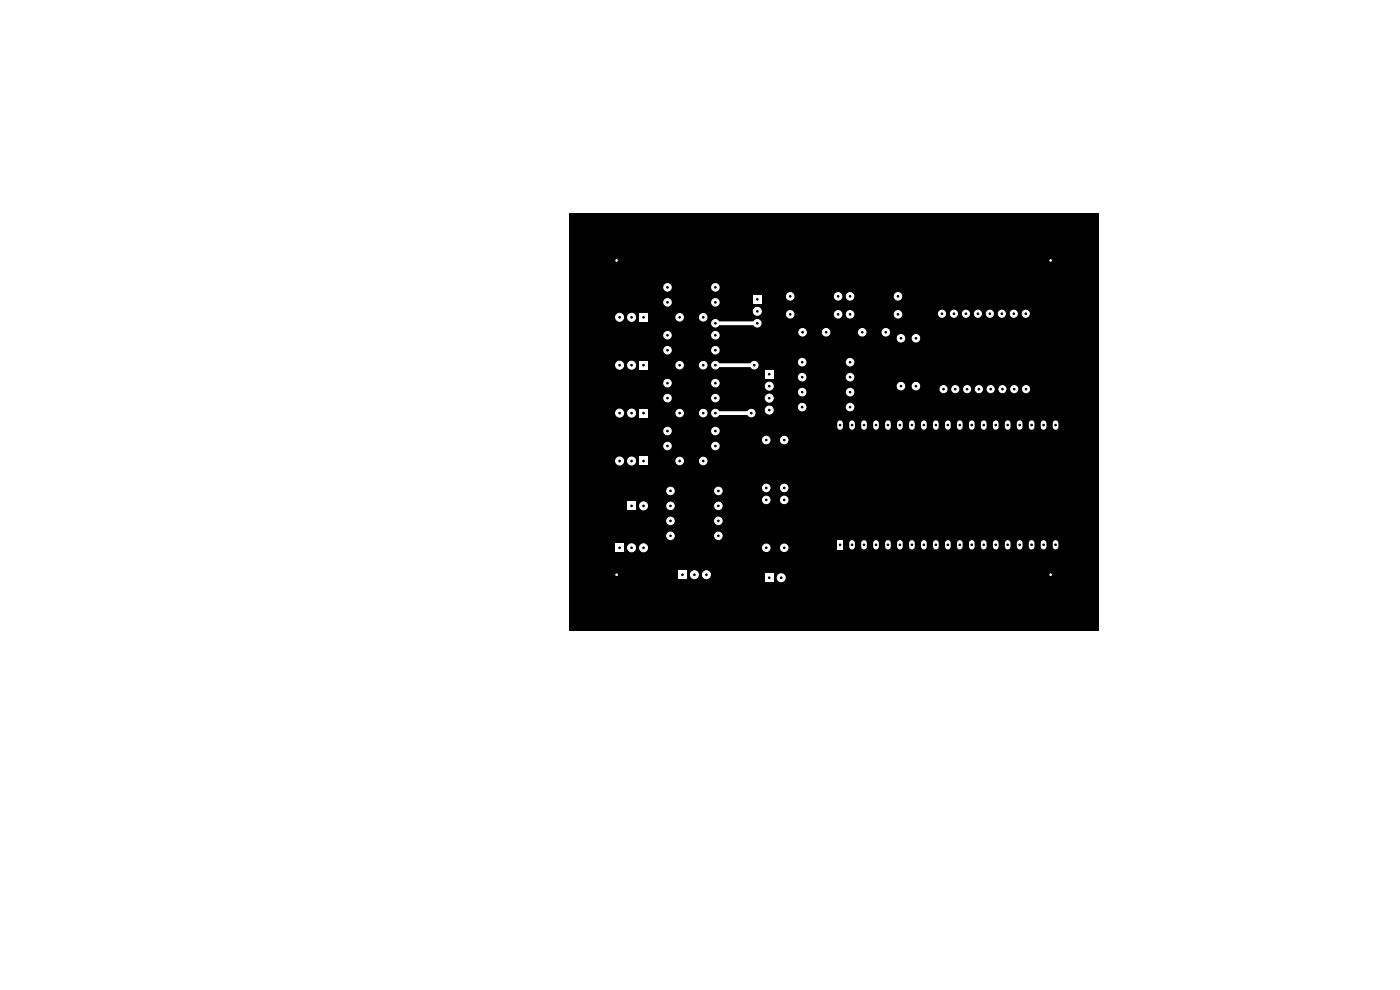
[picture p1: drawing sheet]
<svg xmlns="http://www.w3.org/2000/svg" width="297mm" height="210mm" viewBox="0 0 297 210" stroke-linecap="round" stroke-linejoin="round" font-family="sans-serif">
<path d="M120.7 45.2h112.3v88.6h-112.3z" fill="#000"/>
<g fill="#fff" stroke="#fff" stroke-width=".21">
<circle cx="166.4" cy="93.3" r=".8"/>
<circle cx="166.4" cy="103.5" r=".8"/>
<circle cx="141.6" cy="64.1" r=".8"/>
<circle cx="151.8" cy="64.1" r=".8"/>
<circle cx="141.6" cy="81.3" r=".8"/>
<circle cx="151.8" cy="81.3" r=".8"/>
<circle cx="142.2" cy="104.1" r=".8"/>
<circle cx="152.4" cy="104.1" r=".8"/>
</g>
<path d="M133.1 106.5h1.7v1.7h-1.7z" fill="#fff"/>
<g fill="#fff" stroke="#fff" stroke-width=".21">
<circle cx="136.5" cy="107.3" r=".85"/>
<circle cx="170.3" cy="70.5" r=".8"/>
<circle cx="175.3" cy="70.5" r=".8"/>
<circle cx="152.4" cy="107.3" r=".8"/>
<circle cx="142.2" cy="107.3" r=".8"/>
</g>
<path d="M177.6 114.6h1.2v2h-1.2z" fill="#fff"/>
<g fill="none" stroke="#fff" stroke-width="1.2">
<path d="M178.2 89.8v.8M180.8 89.8v.8M183.3 89.8v.8M185.8 89.8v.8M188.4 89.8v.8M190.9 89.8v.8M193.5 89.8v.8M196 89.8v.8M198.5 89.8v.8M201.1 89.8v.8M203.6 89.8v.8M206.2 89.8v.8"/>
<path d="M208.7 89.8v.8M211.2 89.8v.8M213.8 89.8v.8M216.3 89.8v.8M218.9 89.8v.8M221.4 89.8v.8M223.9 89.8v.8M180.8 115.2v.8M183.3 115.2v.8M185.8 115.2v.8M188.4 115.2v.8M190.9 115.2v.8"/>
<path d="M193.5 115.2v.8M196 115.2v.8M198.5 115.2v.8M201.1 115.2v.8M203.6 115.2v.8M206.2 115.2v.8M208.7 115.2v.8M211.2 115.2v.8M213.8 115.2v.8M216.3 115.2v.8M218.9 115.2v.8M221.4 115.2v.8"/>
<path d="M223.9 115.2v.8"/>
</g>
<g fill="#fff" stroke="#fff" stroke-width=".21">
<circle cx="141.6" cy="94.6" r=".8"/>
<circle cx="151.8" cy="94.6" r=".8"/>
<circle cx="191.1" cy="71.8" r=".8"/>
<circle cx="191.1" cy="81.9" r=".8"/>
<circle cx="142.2" cy="113.7" r=".8"/>
<circle cx="152.4" cy="113.7" r=".8"/>
<circle cx="144.2" cy="97.8" r=".8"/>
<circle cx="149.2" cy="97.8" r=".8"/>
</g>
<path d="M162.3 121.7h1.7v1.7h-1.7z" fill="#fff"/>
<g fill="#fff" stroke="#fff" stroke-width=".21">
<circle cx="165.7" cy="122.6" r=".85"/>
<circle cx="166.4" cy="106" r=".8"/>
<circle cx="166.4" cy="116.2" r=".8"/>
<circle cx="182.9" cy="70.5" r=".8"/>
<circle cx="187.9" cy="70.5" r=".8"/>
</g>
<path d="M135.7 86.8h1.7v1.7h-1.7z" fill="#fff"/>
<g fill="#fff" stroke="#fff" stroke-width=".21">
<circle cx="134" cy="87.6" r=".85"/>
<circle cx="131.4" cy="87.6" r=".85"/>
<circle cx="144.2" cy="67.3" r=".8"/>
<circle cx="149.2" cy="67.3" r=".8"/>
<circle cx="170.2" cy="76.8" r=".8"/>
<circle cx="180.3" cy="76.8" r=".8"/>
</g>
<path d="M135.7 96.9h1.7v1.7h-1.7z" fill="#fff"/>
<g fill="#fff" stroke="#fff" stroke-width=".21">
<circle cx="134" cy="97.8" r=".85"/>
<circle cx="131.4" cy="97.8" r=".85"/>
<circle cx="162.6" cy="93.3" r=".8"/>
<circle cx="162.6" cy="103.5" r=".8"/>
</g>
<path d="M162.3 78.5h1.7v1.7h-1.7z" fill="#fff"/>
<g fill="#fff" stroke="#fff" stroke-width=".21">
<circle cx="163.2" cy="81.9" r=".85"/>
<circle cx="163.2" cy="84.5" r=".85"/>
<circle cx="163.2" cy="87" r=".85"/>
<circle cx="141.6" cy="84.5" r=".8"/>
<circle cx="151.8" cy="84.5" r=".8"/>
<circle cx="170.2" cy="86.4" r=".8"/>
<circle cx="180.3" cy="86.4" r=".8"/>
<circle cx="167.6" cy="62.9" r=".8"/>
<circle cx="177.8" cy="62.9" r=".8"/>
</g>
<path d="M135.7 66.5h1.7v1.7h-1.7z" fill="#fff"/>
<g fill="#fff" stroke="#fff" stroke-width=".21">
<circle cx="134" cy="67.3" r=".85"/>
<circle cx="131.4" cy="67.3" r=".85"/>
<circle cx="170.2" cy="80" r=".8"/>
<circle cx="180.3" cy="80" r=".8"/>
<circle cx="194.3" cy="71.8" r=".8"/>
<circle cx="194.3" cy="81.9" r=".8"/>
<circle cx="180.3" cy="66.7" r=".8"/>
<circle cx="190.5" cy="66.7" r=".8"/>
</g>
<path d="M130.6 115.4h1.7v1.7h-1.7z" fill="#fff"/>
<g fill="#fff" stroke="#fff" stroke-width=".21">
<circle cx="134" cy="116.2" r=".85"/>
<circle cx="136.5" cy="116.2" r=".85"/>
</g>
<path d="M159.8 62.7h1.7v1.7h-1.7z" fill="#fff"/>
<g fill="#fff" stroke="#fff" stroke-width=".21">
<circle cx="160.7" cy="66" r=".85"/>
<circle cx="141.6" cy="71.1" r=".8"/>
<circle cx="151.8" cy="71.1" r=".8"/>
</g>
<path d="M143.9 121.1h1.7v1.7h-1.7z" fill="#fff"/>
<g fill="#fff" stroke="#fff" stroke-width=".21">
<circle cx="147.3" cy="121.9" r=".85"/>
<circle cx="149.9" cy="121.9" r=".85"/>
</g>
<path d="M135.7 76.6h1.7v1.7h-1.7z" fill="#fff"/>
<g fill="#fff" stroke="#fff" stroke-width=".21">
<circle cx="134" cy="77.5" r=".85"/>
<circle cx="131.4" cy="77.5" r=".85"/>
<circle cx="167.6" cy="66.7" r=".8"/>
<circle cx="177.8" cy="66.7" r=".8"/>
<circle cx="162.6" cy="106" r=".8"/>
<circle cx="162.6" cy="116.2" r=".8"/>
<circle cx="144.2" cy="87.6" r=".8"/>
<circle cx="149.2" cy="87.6" r=".8"/>
<circle cx="141.6" cy="74.3" r=".8"/>
<circle cx="151.8" cy="74.3" r=".8"/>
<circle cx="141.6" cy="91.4" r=".8"/>
<circle cx="151.8" cy="91.4" r=".8"/>
<circle cx="142.2" cy="110.5" r=".8"/>
<circle cx="152.4" cy="110.5" r=".8"/>
<circle cx="180.3" cy="62.9" r=".8"/>
<circle cx="190.5" cy="62.9" r=".8"/>
<circle cx="180.3" cy="83.2" r=".8"/>
<circle cx="170.2" cy="83.2" r=".8"/>
<circle cx="141.6" cy="61" r=".8"/>
<circle cx="151.8" cy="61" r=".8"/>
<circle cx="144.2" cy="77.5" r=".8"/>
<circle cx="149.2" cy="77.5" r=".8"/>
<circle cx="217.6" cy="66.5" r=".75"/>
<circle cx="215.1" cy="66.5" r=".75"/>
<circle cx="212.5" cy="66.5" r=".75"/>
<circle cx="210" cy="66.5" r=".75"/>
<circle cx="207.5" cy="66.5" r=".75"/>
<circle cx="204.9" cy="66.5" r=".75"/>
<circle cx="202.4" cy="66.5" r=".75"/>
<circle cx="199.8" cy="66.5" r=".75"/>
<circle cx="200.2" cy="82.5" r=".75"/>
<circle cx="202.7" cy="82.5" r=".75"/>
<circle cx="205.2" cy="82.5" r=".75"/>
<circle cx="207.7" cy="82.5" r=".75"/>
<circle cx="210.2" cy="82.5" r=".75"/>
<circle cx="212.7" cy="82.5" r=".75"/>
<circle cx="215.2" cy="82.5" r=".75"/>
<circle cx="217.7" cy="82.5" r=".75"/>
<circle cx="151.8" cy="87.6" r=".8"/>
<circle cx="159.4" cy="87.6" r=".8"/>
<circle cx="160" cy="77.5" r=".8"/>
<circle cx="151.8" cy="77.5" r=".8"/>
<circle cx="151.8" cy="68.6" r=".8"/>
<circle cx="160.7" cy="68.6" r=".8"/>
<circle cx="222.9" cy="121.9" r=".17"/>
<circle cx="130.8" cy="55.2" r=".17"/>
<circle cx="130.8" cy="121.9" r=".17"/>
<circle cx="222.9" cy="55.2" r=".17"/>
</g>
<path d="M151.8 68.6h8.9M151.8 77.5h8.2M151.8 87.6h7.6" fill="none" stroke="#fff" stroke-width=".8"/>
<g fill="#000" stroke="#000" stroke-width=".21">
<circle cx="131.4" cy="77.5" r=".17"/>
<circle cx="131.4" cy="67.3" r=".17"/>
<circle cx="134" cy="77.5" r=".17"/>
<circle cx="134" cy="67.3" r=".17"/>
<circle cx="136.5" cy="77.5" r=".17"/>
<circle cx="136.5" cy="67.3" r=".17"/>
<circle cx="141.6" cy="64.1" r=".17"/>
<circle cx="141.6" cy="61" r=".17"/>
<circle cx="141.6" cy="71.1" r=".17"/>
<circle cx="141.6" cy="74.3" r=".17"/>
<circle cx="144.2" cy="77.5" r=".17"/>
<circle cx="144.2" cy="67.3" r=".17"/>
<circle cx="149.2" cy="67.3" r=".17"/>
<circle cx="149.2" cy="77.5" r=".17"/>
<circle cx="151.8" cy="64.1" r=".17"/>
<circle cx="151.8" cy="71.1" r=".17"/>
<circle cx="151.8" cy="68.6" r=".17"/>
<circle cx="151.8" cy="61" r=".17"/>
<circle cx="151.8" cy="77.5" r=".17"/>
<circle cx="151.8" cy="74.3" r=".17"/>
<circle cx="160" cy="77.5" r=".17"/>
<circle cx="160.7" cy="63.5" r=".17"/>
<circle cx="160.7" cy="68.6" r=".17"/>
<circle cx="160.7" cy="66" r=".17"/>
<circle cx="163.2" cy="79.4" r=".17"/>
<circle cx="167.6" cy="62.9" r=".17"/>
<circle cx="167.6" cy="66.7" r=".17"/>
<circle cx="170.2" cy="76.8" r=".17"/>
<circle cx="170.3" cy="70.5" r=".17"/>
<circle cx="175.3" cy="70.5" r=".17"/>
<circle cx="177.8" cy="66.7" r=".17"/>
<circle cx="177.8" cy="62.9" r=".17"/>
<circle cx="180.3" cy="76.8" r=".17"/>
<circle cx="180.3" cy="66.7" r=".17"/>
<circle cx="180.3" cy="62.9" r=".17"/>
<circle cx="182.9" cy="70.5" r=".17"/>
<circle cx="187.9" cy="70.5" r=".17"/>
<circle cx="190.5" cy="62.9" r=".17"/>
<circle cx="190.5" cy="66.7" r=".17"/>
<circle cx="191.1" cy="71.8" r=".17"/>
<circle cx="194.3" cy="71.8" r=".17"/>
<circle cx="199.8" cy="66.6" r=".17"/>
<circle cx="202.4" cy="66.6" r=".17"/>
<circle cx="204.9" cy="66.6" r=".17"/>
<circle cx="207.5" cy="66.6" r=".17"/>
<circle cx="210" cy="66.6" r=".17"/>
<circle cx="212.5" cy="66.6" r=".17"/>
<circle cx="215.1" cy="66.6" r=".17"/>
<circle cx="217.6" cy="66.6" r=".17"/>
<circle cx="131.4" cy="97.8" r=".17"/>
<circle cx="131.4" cy="87.6" r=".17"/>
<circle cx="134" cy="87.6" r=".17"/>
<circle cx="134" cy="97.8" r=".17"/>
<circle cx="136.5" cy="97.8" r=".17"/>
<circle cx="136.5" cy="87.6" r=".17"/>
<circle cx="141.6" cy="91.4" r=".17"/>
<circle cx="141.6" cy="94.6" r=".17"/>
<circle cx="141.6" cy="84.5" r=".17"/>
<circle cx="141.6" cy="81.3" r=".17"/>
<circle cx="144.2" cy="87.6" r=".17"/>
<circle cx="144.2" cy="97.8" r=".17"/>
<circle cx="149.2" cy="97.8" r=".17"/>
<circle cx="149.2" cy="87.6" r=".17"/>
<circle cx="151.8" cy="84.5" r=".17"/>
<circle cx="151.8" cy="94.6" r=".17"/>
<circle cx="151.8" cy="87.6" r=".17"/>
<circle cx="151.8" cy="91.4" r=".17"/>
<circle cx="151.8" cy="81.3" r=".17"/>
<circle cx="159.4" cy="87.6" r=".17"/>
<circle cx="162.6" cy="93.3" r=".17"/>
<circle cx="163.2" cy="84.5" r=".17"/>
<circle cx="163.2" cy="81.9" r=".17"/>
<circle cx="163.2" cy="87" r=".17"/>
<circle cx="166.4" cy="93.3" r=".17"/>
<circle cx="170.2" cy="80" r=".17"/>
<circle cx="170.2" cy="83.2" r=".17"/>
<circle cx="170.2" cy="86.4" r=".17"/>
<circle cx="178.2" cy="90.2" r=".17"/>
<circle cx="180.3" cy="83.2" r=".17"/>
<circle cx="180.3" cy="80" r=".17"/>
<circle cx="180.3" cy="86.4" r=".17"/>
<circle cx="180.8" cy="90.2" r=".17"/>
<circle cx="183.3" cy="90.2" r=".17"/>
<circle cx="185.8" cy="90.2" r=".17"/>
<circle cx="188.4" cy="90.2" r=".17"/>
<circle cx="190.9" cy="90.2" r=".17"/>
<circle cx="191.1" cy="81.9" r=".17"/>
<circle cx="193.5" cy="90.2" r=".17"/>
<circle cx="194.3" cy="81.9" r=".17"/>
<circle cx="196" cy="90.2" r=".17"/>
<circle cx="198.5" cy="90.2" r=".17"/>
<circle cx="200.2" cy="82.5" r=".17"/>
<circle cx="201.1" cy="90.2" r=".17"/>
<circle cx="202.7" cy="82.5" r=".17"/>
<circle cx="203.6" cy="90.2" r=".17"/>
<circle cx="205.2" cy="82.5" r=".17"/>
<circle cx="206.2" cy="90.2" r=".17"/>
<circle cx="207.7" cy="82.5" r=".17"/>
<circle cx="208.7" cy="90.2" r=".17"/>
<circle cx="210.2" cy="82.5" r=".17"/>
<circle cx="211.2" cy="90.2" r=".17"/>
<circle cx="212.7" cy="82.5" r=".17"/>
<circle cx="213.8" cy="90.2" r=".17"/>
<circle cx="215.2" cy="82.5" r=".17"/>
<circle cx="216.3" cy="90.2" r=".17"/>
<circle cx="217.7" cy="82.5" r=".17"/>
<circle cx="218.9" cy="90.2" r=".17"/>
<circle cx="221.4" cy="90.2" r=".17"/>
<circle cx="223.9" cy="90.2" r=".17"/>
<circle cx="131.4" cy="116.2" r=".17"/>
<circle cx="134" cy="116.2" r=".17"/>
<circle cx="134" cy="107.3" r=".17"/>
<circle cx="136.5" cy="116.2" r=".17"/>
<circle cx="136.5" cy="107.3" r=".17"/>
<circle cx="142.2" cy="104.1" r=".17"/>
<circle cx="142.2" cy="113.7" r=".17"/>
<circle cx="142.2" cy="110.5" r=".17"/>
<circle cx="142.2" cy="107.3" r=".17"/>
<circle cx="152.4" cy="104.1" r=".17"/>
<circle cx="152.4" cy="110.5" r=".17"/>
<circle cx="152.4" cy="107.3" r=".17"/>
<circle cx="152.4" cy="113.7" r=".17"/>
<circle cx="162.6" cy="103.5" r=".17"/>
<circle cx="162.6" cy="106" r=".17"/>
<circle cx="162.6" cy="116.2" r=".17"/>
<circle cx="166.4" cy="116.2" r=".17"/>
<circle cx="166.4" cy="106" r=".17"/>
<circle cx="166.4" cy="103.5" r=".17"/>
<circle cx="178.2" cy="115.6" r=".17"/>
<circle cx="180.8" cy="115.6" r=".17"/>
<circle cx="183.3" cy="115.6" r=".17"/>
<circle cx="185.8" cy="115.6" r=".17"/>
<circle cx="188.4" cy="115.6" r=".17"/>
<circle cx="190.9" cy="115.6" r=".17"/>
<circle cx="193.5" cy="115.6" r=".17"/>
<circle cx="196" cy="115.6" r=".17"/>
<circle cx="198.5" cy="115.6" r=".17"/>
<circle cx="201.1" cy="115.6" r=".17"/>
<circle cx="203.6" cy="115.6" r=".17"/>
<circle cx="206.2" cy="115.6" r=".17"/>
<circle cx="208.7" cy="115.6" r=".17"/>
<circle cx="211.2" cy="115.6" r=".17"/>
<circle cx="213.8" cy="115.6" r=".17"/>
<circle cx="216.3" cy="115.6" r=".17"/>
<circle cx="218.9" cy="115.6" r=".17"/>
<circle cx="221.4" cy="115.6" r=".17"/>
<circle cx="223.9" cy="115.6" r=".17"/>
<circle cx="144.8" cy="121.9" r=".17"/>
<circle cx="147.3" cy="121.9" r=".17"/>
<circle cx="149.9" cy="121.9" r=".17"/>
<circle cx="163.2" cy="122.6" r=".17"/>
<circle cx="165.7" cy="122.6" r=".17"/>
</g>
</svg>
